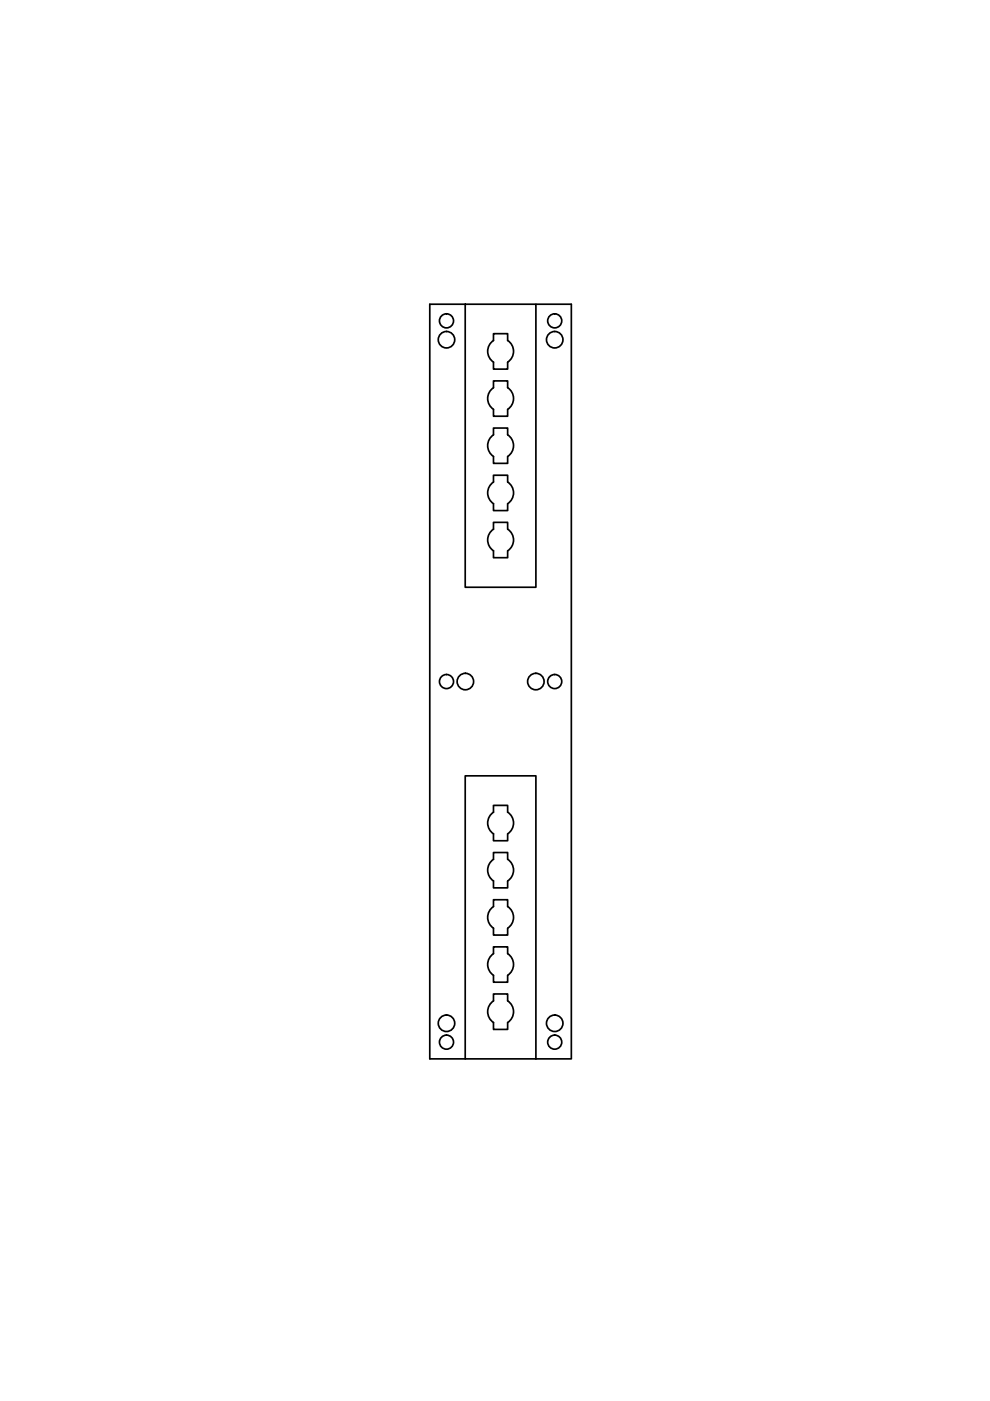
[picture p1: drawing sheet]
<svg xmlns="http://www.w3.org/2000/svg" width="210mm" height="297mm" viewBox="0 0 210 297" stroke-linecap="round" stroke-linejoin="round" font-family="sans-serif">
<!-- layer: Visible -->
<g fill="none" stroke="#000" stroke-width=".36">
<path d="M98.6 64.5h15v60h-15zM98.6 64.5h-7.5v160h22.5M104.6 70.7h3v1.5a2.72 2.72 0 0 1 0 4.6v1.5h-3v-1.5a2.76 2.76 0 0 1 0-4.6zM113.6 64.5h7.5v160h-7.5M104.6 86.8v1.5h3v-1.5M104.6 90.7h3v1.5a2.74 2.74 0 0 1 0 4.6v1.4h-3v-1.4a2.78 2.78 0 0 1 0-4.6zM104.6 86.8a2.75 2.75 0 0 1 0-4.6v-1.4h3v1.4a2.74 2.74 0 0 1 0 4.6M104.6 116.8v1.4h3v-1.4M104.6 100.8h3v1.4a2.76 2.76 0 0 1 0 4.6v1.5h-3v-1.5a2.77 2.77 0 0 1 0-4.6zM104.6 116.8a2.75 2.75 0 0 1 0-4.6v-1.4h3v1.4a2.74 2.74 0 0 1 0 4.6M104.6 176.8v1.5h3v-1.5M104.6 176.8a2.75 2.75 0 0 1 0-4.6v-1.4h3v1.4a2.74 2.74 0 0 1 0 4.6"/>
<path d="M104.6 180.7h3v1.5a2.76 2.76 0 0 1 0 4.6v1.4h-3v-1.4a2.74 2.74 0 0 1 0-4.6zM104.6 190.8h3v1.4a2.74 2.74 0 0 1 0 4.6v1.5h-3v-1.5a2.75 2.75 0 0 1 0-4.6zM104.6 202.2v-1.4h3v1.4M104.6 206.8v1.4h3v-1.4M104.6 210.7h3v1.5a2.74 2.74 0 0 1 0 4.6v1.5h-3v-1.5a2.74 2.74 0 0 1 0-4.6zM104.6 202.2a2.74 2.74 0 0 0 0 4.6M107.6 202.2a2.74 2.74 0 0 1 0 4.6M98.6 224.5v-60h15v60"/>
<circle cx="94.7" cy="68" r="1.49"/>
<circle cx="94.7" cy="72" r="1.75"/>
<circle cx="117.6" cy="68" r="1.49"/>
<circle cx="117.6" cy="72" r="1.75"/>
<circle cx="94.7" cy="144.5" r="1.49"/>
<circle cx="98.7" cy="144.5" r="1.75"/>
<circle cx="113.6" cy="144.5" r="1.75"/>
<circle cx="117.6" cy="144.5" r="1.49"/>
<circle cx="94.7" cy="217" r="1.75"/>
<circle cx="117.6" cy="217" r="1.75"/>
<circle cx="94.7" cy="221" r="1.49"/>
<circle cx="117.6" cy="221" r="1.49"/>
</g>
</svg>
